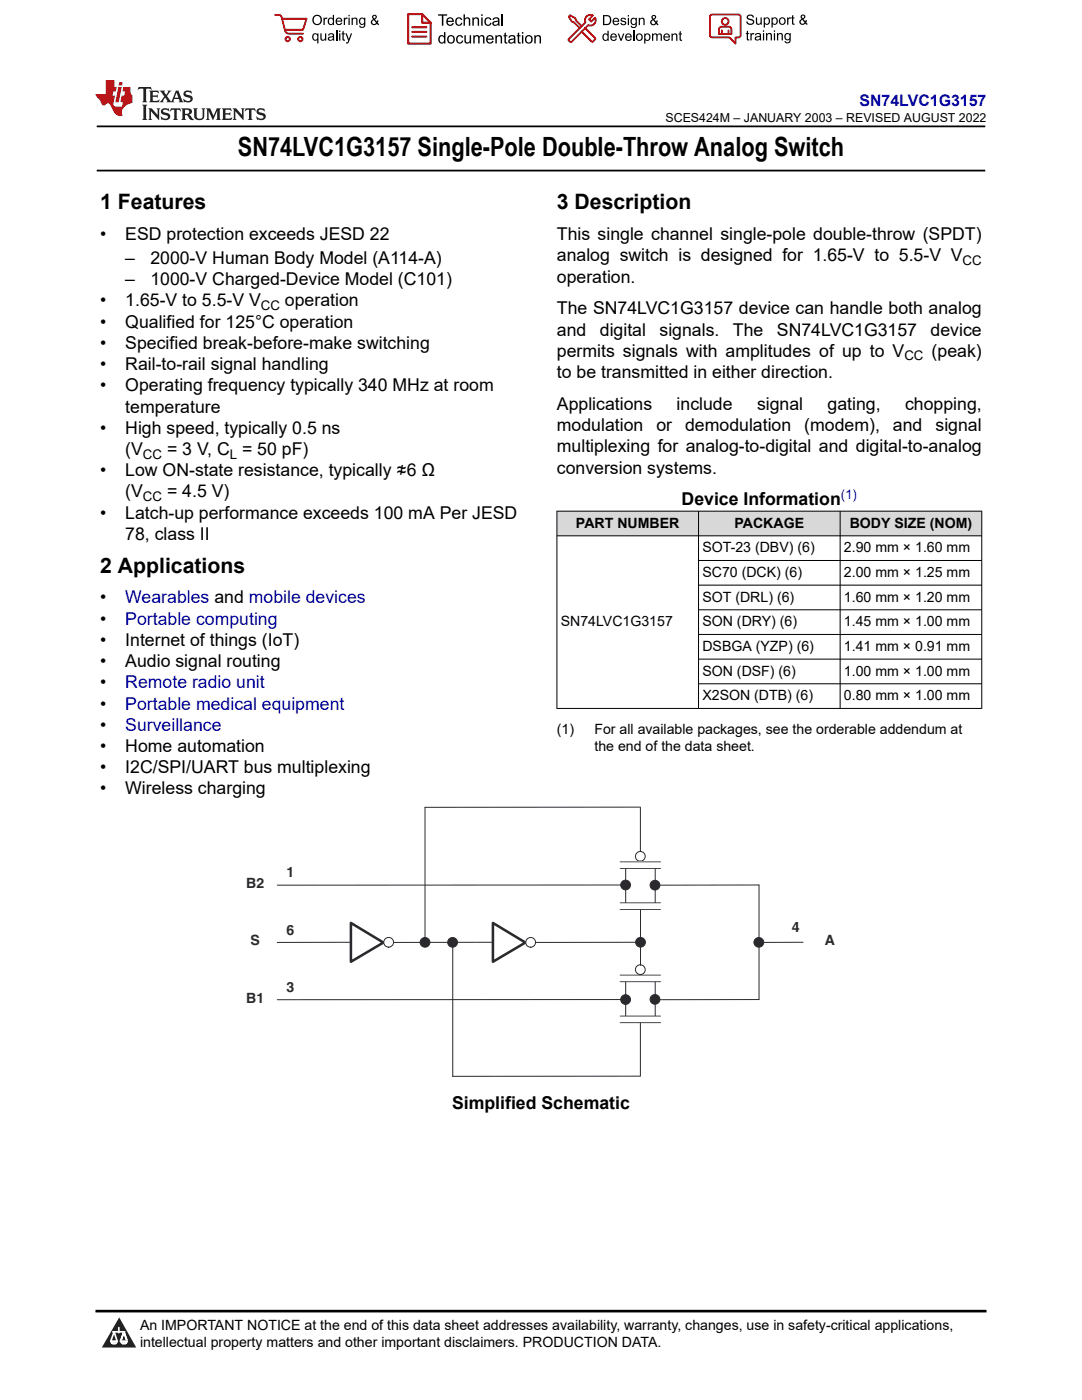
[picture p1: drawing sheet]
<svg xmlns="http://www.w3.org/2000/svg" width="216mm" height="279mm" viewBox="0 0 216 279" stroke-linecap="round" stroke-linejoin="round" font-family="sans-serif">
<defs><g id="words">
<text font-size="5.3" x="47.5" y="31.2">SN74LVC1G3157 Single-Pole Double-Throw Analog Switch</text>
<g font-size="4.2">
<text x="20" y="41.8">1 Features</text>
<text x="111.1" y="41.8">3 Description</text>
<text x="20" y="114.3">2 Applications</text>
</g>
<g font-size="3.5">
<text x="20" y="47.9">•</text>
<text x="25" y="47.9">ESD protection exceeds JESD 22</text>
<text x="111.1" y="47.9">This single channel single-pole double-throw (SPDT)</text>
<text x="25" y="52.7">–</text>
<text x="30" y="52.7">2000-V Human Body Model (A114-A)</text>
<text x="111.1" y="52.2">analog switch is designed for 1.65-V to 5.5-V V</text>
<text x="25" y="56.9">–</text>
<text x="30" y="56.9">1000-V Charged-Device Model (C101)</text>
<text x="111.1" y="56.4">operation.</text>
<text x="20" y="61.2">•</text>
<text x="20" y="65.4">•</text>
<text x="25" y="61.2">1.65-V to 5.5-V V</text>
<text x="25" y="65.4">Qualified for 125°C operation</text>
<text x="56.9" y="61.2">operation</text>
<text x="111.1" y="62.8">The SN74LVC1G3157 device can handle both analog</text>
<text x="20" y="69.6">•</text>
<text x="25" y="69.6">Specified break-before-make switching</text>
<text x="111.1" y="71.2">permits signals with amplitudes of up to V</text>
<text x="111.1" y="67">and</text>
<text x="119.7" y="67">digital</text>
<text x="131.6" y="67">signals.</text>
<text x="146.3" y="67">The</text>
<text x="155" y="67">SN74LVC1G3157</text>
<text x="185.7" y="67">device</text>
<text x="185.9" y="71.2">(peak)</text>
<text x="20" y="73.9">•</text>
<text x="25" y="73.9">Rail-to-rail signal handling</text>
<text x="111.1" y="75.5">to be transmitted in either direction.</text>
<text x="20" y="78.1">•</text>
<text x="25" y="78.1">Operating frequency typically 340 MHz at room</text>
<text x="25" y="82.3">temperature</text>
<text x="111.1" y="81.8">Applications</text>
<text x="135" y="81.8">include</text>
<text x="151.1" y="81.8">signal</text>
<text x="165.1" y="81.8">gating,</text>
<text x="180.6" y="81.8">chopping,</text>
<text x="20" y="86.6">•</text>
<text x="25" y="86.6">High speed, typically 0.5 ns</text>
<text x="111.1" y="86">modulation</text>
<text x="131" y="86">or</text>
<text x="136.7" y="86">demodulation</text>
<text x="160.5" y="86">(modem),</text>
<text x="178.2" y="86">and</text>
<text x="186.7" y="86">signal</text>
<text x="20" y="95">•</text>
<text x="25" y="90.8">(V</text>
<text x="25" y="95">Low ON-state resistance, typically ≉6 Ω</text>
<text x="33.3" y="90.8">= 3 V, C = 50 pF)</text>
<text x="111.1" y="90.3">multiplexing for analog-to-digital and digital-to-analog</text>
<text x="111.1" y="94.5">conversion systems.</text>
<text x="25" y="99.3">(V</text>
<text x="33.3" y="99.3">= 4.5 V)</text>
<text x="136" y="100.9">Device Information</text>
<text x="20" y="103.5">•</text>
<text x="25" y="103.5">Latch-up performance exceeds 100 mA Per JESD</text>
<text x="25" y="107.7">78, class II</text>
<text x="20" y="120.4">•</text>
<text x="20" y="124.7">•</text>
<text x="20" y="128.9">•</text>
<text x="25" y="128.9">Internet of things (IoT)</text>
<text x="20" y="133.1">•</text>
<text x="20" y="137.4">•</text>
<text x="25" y="133.1">Audio signal routing</text>
<text x="20" y="141.6">•</text>
<text x="20" y="145.8">•</text>
<text x="20" y="150.1">•</text>
<text x="20" y="154.3">•</text>
<text x="25" y="150.1">Home automation</text>
<text x="25" y="154.3">I2C/SPI/UART bus multiplexing</text>
<text x="20" y="158.5">•</text>
<text x="25" y="158.5">Wireless charging</text>
<text x="90.2" y="221.4">Simplified Schematic</text>
</g>
<g font-size="3.5" fill="#00f">
<text x="25" y="120.4">Wearables and mobile devices</text>
<text x="25" y="124.7">Portable computing</text>
<text x="25" y="137.4">Remote radio unit</text>
<text x="25" y="141.6">Portable medical equipment</text>
<text x="25" y="145.8">Surveillance</text>
</g>
<text font-size="3.2" fill="#00f" x="171.5" y="21.1">SN74LVC1G3157</text>
<g font-size="2.8">
<text x="114.9" y="105.3">PART NUMBER</text>
<text x="146.6" y="105.3">PACKAGE</text>
<text x="169.5" y="105.3">BODY SIZE (NOM)</text>
<text x="140.2" y="110.2">SOT-23 (DBV) (6)</text>
<text x="168.4" y="110.2">2.90 mm × 1.60 mm</text>
<text x="140.2" y="115.1">SC70 (DCK) (6)</text>
<text x="168.4" y="115.1">2.00 mm × 1.25 mm</text>
<text x="111.9" y="125">SN74LVC1G3157</text>
<text x="140.2" y="120.1">SOT (DRL) (6)</text>
<text x="140.2" y="125">SON (DRY) (6)</text>
<text x="168.4" y="120.1">1.60 mm × 1.20 mm</text>
<text x="168.4" y="125">1.45 mm × 1.00 mm</text>
<text x="140.2" y="129.9">DSBGA (YZP) (6)</text>
<text x="168.4" y="129.9">1.41 mm × 0.91 mm</text>
<text x="140.2" y="134.8">SON (DSF) (6)</text>
<text x="168.4" y="134.8">1.00 mm × 1.00 mm</text>
<text x="140.2" y="139.7">X2SON (DTB) (6)</text>
<text x="168.4" y="139.7">0.80 mm × 1.00 mm</text>
<text x="111.1" y="146.5">(1)</text>
<text x="118.6" y="146.5">For all available packages, see the orderable addendum at</text>
<text x="118.6" y="149.9">the end of the data sheet.</text>
<text x="27.9" y="265.5">An IMPORTANT NOTICE at the end of this data sheet addresses availability, warranty, changes, use in safety-critical applications,</text>
<text x="27.9" y="268.9">intellectual property matters and other important disclaimers. PRODUCTION DATA.</text>
</g>
<g font-size="2.8" fill="#2b292a">
<text x="49.1" y="177.3">B2</text>
<text x="57.2" y="175">1</text>
<text x="50" y="188.7">S</text>
<text x="57.2" y="186.5">6</text>
<text x="158" y="186">4</text>
<text x="164.6" y="188.7">A</text>
<text x="49.1" y="200.1">B1</text>
<text x="57.2" y="198">3</text>
</g>
<g font-size="2.6">
<text x="192.1" y="52.9">CC</text>
<text x="52.1" y="61.9">CC</text>
<text x="180.5" y="71.9">CC</text>
<text x="28.5" y="91.5">CC</text>
<text x="45.8" y="91.5">L</text>
<text x="28.5" y="100">CC</text>
</g>
<text font-size="2.6" fill="#00f" x="167.8" y="99.7">(1)</text>
<text font-size="2.5" x="132.8" y="24.3">SCES424M – JANUARY 2003 – REVISED AUGUST 2022</text>
</g></defs>
<path d="M19.3 25.2h177.3M19.3 34h177.3" fill="none" stroke="#000" stroke-width=".35"/>
<g fill="#d8d8d8">
<path d="M111.1 102h84.8v4.9h-84.8z" fill-rule="evenodd"/>
<path d="M111.2 102.1h28.1v4.8h-28.1z" fill-rule="evenodd"/>
<path d="M139.4 102.1h28.2v4.8h-28.2z" fill-rule="evenodd"/>
<path d="M167.7 102.1h28.1v4.8h-28.1z" fill-rule="evenodd"/>
</g>
<g fill="none" stroke="#000" stroke-width=".2">
<path d="M111.1 102h84.9M111.1 106.9h84.9M111.1 102v39.4M139.4 102v39.4M139.4 111.9h56.6M139.4 116.8h56.6M167.6 102v39.4M195.9 102v39.4M139.4 121.7h56.6M139.4 126.6h56.6M139.4 131.5h56.6M139.4 136.5h56.6"/>
<path d="M111.1 141.4h84.9"/>
</g>
<path d="M98.4 184.2l6.4 3.9-6.4 3.8z" fill="none" stroke="#2b292a" stroke-width=".51"/>
<circle cx="105.9" cy="188.1" r=".97" fill="#fff"/>
<g fill="none" stroke="#2b292a" stroke-width=".2">
<path d="M124.8 176.6l-69.5 .1M127.8 161.1h-43M151.5 176.6l-19.8 .1M70 188.1h-14.7M98.4 188.1h-19.8M125 199.5h-69.7M127.8 188.1h-20.9M151.5 199.5h-20.8M160.2 188.1h-8.5M127.8 214.8h-37.5"/>
<circle cx="105.9" cy="188.1" r=".97"/>
</g>
<path d="M70 184.2l6.5 3.9-6.5 3.8z" fill="none" stroke="#2b292a" stroke-width=".51"/>
<circle cx="77.6" cy="188" r=".97" fill="#fff"/>
<g fill="none" stroke="#2b292a" stroke-width=".2">
<path d="M84.8 161.1v27M151.5 176.6v22.9M90.3 187.9v26.9"/>
<circle cx="77.6" cy="188" r=".97"/>
</g>
<circle cx="84.8" cy="188.1" r=".97" fill="#2b292a"/>
<circle cx="84.8" cy="188.1" r=".97" fill="none" stroke="#2b292a" stroke-width=".2"/>
<circle cx="90.3" cy="188.1" r=".97" fill="#2b292a"/>
<circle cx="90.3" cy="188.1" r=".97" fill="none" stroke="#2b292a" stroke-width=".2"/>
<circle cx="127.8" cy="188.1" r=".97" fill="#2b292a"/>
<g fill="none" stroke="#2b292a" stroke-width=".2">
<circle cx="127.8" cy="170.9" r=".97"/>
<circle cx="127.8" cy="188.1" r=".97"/>
</g>
<path d="M125.5 172h4.3v1.2h-4.3z" fill-rule="evenodd" fill="#fff"/>
<path d="M123.8 172h8M123.8 173.3h8" fill="none" stroke="#2b292a" stroke-width=".22"/>
<path d="M125.5 180.2h4.3v1.2h-4.3z" fill-rule="evenodd" fill="#fff"/>
<path d="M123.8 180.2h8M123.8 181.5h8" fill="none" stroke="#2b292a" stroke-width=".22"/>
<path d="M124.8 173.3v6.9M127.8 161.1v8.8M130.7 173.3v6.9" fill="none" stroke="#2b292a" stroke-width=".2"/>
<circle cx="124.8" cy="176.6" r=".97" fill="#2b292a"/>
<circle cx="124.8" cy="176.6" r=".97" fill="none" stroke="#2b292a" stroke-width=".2"/>
<circle cx="130.7" cy="176.7" r=".97" fill="#2b292a"/>
<g fill="none" stroke="#2b292a" stroke-width=".2">
<circle cx="130.7" cy="176.7" r=".97"/>
<circle cx="127.8" cy="193.5" r=".97"/>
</g>
<path d="M125.5 202.9h4.3v1.2h-4.3z" fill-rule="evenodd" fill="#fff"/>
<path d="M123.8 204.1h8M123.8 202.8h8" fill="none" stroke="#2b292a" stroke-width=".22"/>
<path d="M125.5 194.7h4.3v1.2h-4.3z" fill-rule="evenodd" fill="#fff"/>
<path d="M123.8 195.9h8M123.8 194.6h8" fill="none" stroke="#2b292a" stroke-width=".22"/>
<path d="M124.8 195.9v6.9M127.8 181.5v11.2M130.7 195.9v6.9M127.8 204.1v10.7" fill="none" stroke="#2b292a" stroke-width=".2"/>
<circle cx="124.8" cy="199.5" r=".97" fill="#2b292a"/>
<circle cx="124.8" cy="199.5" r=".97" fill="none" stroke="#2b292a" stroke-width=".2"/>
<circle cx="151.4" cy="188.1" r=".97" fill="#2b292a"/>
<circle cx="151.4" cy="188.1" r=".97" fill="none" stroke="#2b292a" stroke-width=".2"/>
<circle cx="130.7" cy="199.4" r=".97" fill="#2b292a"/>
<circle cx="130.7" cy="199.4" r=".97" fill="none" stroke="#2b292a" stroke-width=".2"/>
<path d="M0 0h215.9v23.8h-215.9z" fill-rule="evenodd" fill="#fff"/>
<path d="M27.7 17.4l-.2 .6 .5-.3h.6v.1v2.2l-.2 .4h1l-.2-.4v-2.2v-.1h.5l.5 .3-.1-.6zM29.8 18.1l.2 .4v1.5l-.2 .4h1.9l.1-.6a1.08 1.08 0 0 1-1.3 .2v-.7h.6l.4 .2v-.6l-.4 .2h-.6v-.6l.2-.1a1 1 0 0 1 1 .2l-.1-.5zM31.8 18.1l1 1.1-1 1.2h.9l-.2-.2 .4-.7 .5 .7-.2 .2h1.6l-.2-.2 .1-.4h1l.1 .4-.1 .2h.9l-.2-.3-.8-2h-.5l-1 2.2-.8-1.1 .9-1.1h-.8l.2 .2-.5 .7-.3-.7 .1-.2zM35.2 18.5l.4 1h-.8zM36.8 18.2a.65 .65 0 0 0-.2 .7 .65 .65 0 0 0 .6 .5l.7 .2 .1 .2a.79 .79 0 0 1-.7 .4 .79 .79 0 0 1-.7-.5l.1 .7 .2-.1a.93 .93 0 0 0 1.1 .1 .93 .93 0 0 0 .4-1 1.46 1.46 0 0 0-1.2-.6l-.1-.3a1.09 1.09 0 0 1 1.2 .2l-.2-.6-.1 .1-.6-.2zM28.4 20.9l.2 .4v2.3l-.2 .3h1l-.2-.3v-2.3l.2-.4zM29.6 21.6l.2 .4v1.6l-.2 .3h.8l-.3-.3v-1.4l1.7 1.8v-2l.2-.4h-.8l.2 .2 .1 1.1-1.2-1.3zM32.3 21.8a.65 .65 0 0 0-.2 .7 .65 .65 0 0 0 .7 .4l.6 .2 .1 .2a.79 .79 0 0 1-.7 .4 .79 .79 0 0 1-.7-.5l.1 .7 .2-.1a.93 .93 0 0 0 1.1 .1 .93 .93 0 0 0 .4-.9 1.46 1.46 0 0 0-1.2-.6l-.1-.4a1.09 1.09 0 0 1 1.2 .2l-.2-.6-.1 .1-.6-.1zM34.1 21.6l-.1 .7a.63 .63 0 0 1 .7-.4l.1 1.7-.3 .3h1l-.2-.3v-1.7a.66 .66 0 0 1 .8 .4l-.1-.7zM36.2 21.6l.2 .4v1.6l-.2 .3h.9l-.2-.2v-.7h.5l.1 .2a.79 .79 0 0 0 1.2 .6l-1-.9a.61 .61 0 0 0 .6-.6 .61 .61 0 0 0-.5-.6zM36.9 21.9h.2a.47 .47 0 0 1 .5 .1 .47 .47 0 0 1 .1 .5l-.2 .2h-.6zM38.5 21.6l.2 .2a2.27 2.27 0 0 0 .4 2 1.04 1.04 0 0 0 1.7-.7v-1.3l.2-.2h-.8l.2 .4v1.1a.6 .6 0 0 1-.6 .6 .6 .6 0 0 1-.6-.6v-1.1l.3-.4zM41.1 21.6l.2 .4v1.6l-.2 .3h.7l-.2-.3v-1.5l.9 1.9 .8-1.9v1.5l-.2 .3h1l-.3-.3v-1.6l.3-.4h-.8l-.7 1.5-.7-1.5zM44.3 21.6l.2 .4v1.6l-.2 .3h1.9l.1-.5a1.09 1.09 0 0 1-1.3 .1v-.6h.6l.4 .1v-.6l-.4 .2h-.6v-.6l.2-.1a1.01 1.01 0 0 1 1 .3l-.1-.6zM46.4 21.6l.3 .4v1.6l-.3 .3h.8l-.2-.3v-1.4l1.6 1.8v-2l.2-.4h-.7l.2 .2v1.1l-1.2-1.3zM49 21.6l-.1 .7a.63 .63 0 0 1 .8-.4v1.7l-.3 .3h1l-.2-.3v-1.7a.66 .66 0 0 1 .8 .4l-.1-.7zM51.4 21.8a.65 .65 0 0 0-.2 .7 .65 .65 0 0 0 .6 .4l.6 .2 .2 .2a.79 .79 0 0 1-.8 .4 .79 .79 0 0 1-.6-.5l.1 .7 .2-.1a.93 .93 0 0 0 1 .1 .93 .93 0 0 0 .5-.9 1.46 1.46 0 0 0-1.3-.6l-.1-.4a1.09 1.09 0 0 1 1.3 .2l-.2-.6-.2 .1-.5-.1z" fill="#231f20"/>
<path d="M21.1 16v2.8h-2.1l.1 .3 .9 1a.95 .95 0 0 0 .9 .9 .59 .59 0 0 1 .6-.4 .59 .59 0 0 1 .5 .4l.4 .8a1.59 1.59 0 0 0 2.1 1.3 1.61 1.61 0 0 1 1-2.2l1-.4-.1-1.5a1.59 1.59 0 0 1-.4-1.6h-1.4l-.2 .9h.5l-.1 .8h-.5l-.2 1v.2l.4 .1-.2 .9h-.6a.73 .73 0 0 1-1.1-.7l.3-1.5h-.5l.2-.8h.5l.2-.9h-.5v-1.4zM23.6 17.4l-.6 3h.7l.6-3zM23.8 16.4l-.1 .7h.7l.1-.7z" fill="#ed1c24"/>
<g fill="#000">
<path d="M62.3 4a1 1 0 0 1 2 0 1 1 0 0 1-2 0zM62.8 3.4a.78 .78 0 0 0-.1 1.1 .78 .78 0 0 0 1.1 .1 .78 .78 0 0 0 .1-1.1 .78 .78 0 0 0-1.1-.1z" fill-rule="evenodd"/>
<path d="M62.5 6.8l.4-.2 .4 .3v-.2h.2v2h-.2v-.7a.68 .68 0 0 1-.9-.1 .68 .68 0 0 1 0-.9zM62.6 7a.51 .51 0 0 0-.1 .6 .51 .51 0 0 0 .7 .2 .51 .51 0 0 0 .1-.7 .51 .51 0 0 0-.7-.1z" fill-rule="evenodd"/>
<path d="M64.5 3.5h.3v.3l.1-.3h.3l.1 .1-.1 .2a.32 .32 0 0 0-.3 0 .32 .32 0 0 0-.1 .4v.8h-.3z" fill-rule="evenodd"/>
<path d="M63.9 6.7h.3v.8a.36 .36 0 0 0 .3 .4 .36 .36 0 0 0 .4-.5v-.7h.2v1.4h-.2v-.2a.51 .51 0 0 1-.6 .2 .51 .51 0 0 1-.4-.5z" fill-rule="evenodd"/>
<path d="M65.6 3.7l.4-.2 .4 .2v-.7h.3v2h-.3v-.2a.7 .7 0 0 1-1-.1 .7 .7 0 0 1 .2-1zM65.8 3.8a.51 .51 0 0 0-.1 .7 .51 .51 0 0 0 .6 .2 .51 .51 0 0 0 .1-.7 .51 .51 0 0 0-.6-.2z" fill-rule="evenodd"/>
<path d="M65.6 6.8a.66 .66 0 0 1 .8-.1 .66 .66 0 0 1 .3 .8v.6h-.2l-.1-.2a.52 .52 0 0 1-.7 .2 .52 .52 0 0 1-.2-.6l.3-.2a.42 .42 0 0 0 .6-.3l-.3-.2-.3 .1-.1 .2h-.3zM65.7 7.6a.35 .35 0 0 0 .3 .4 .35 .35 0 0 0 .4-.4v-.2z" fill-rule="evenodd"/>
<path d="M67.7 6.1h.2v.3h-.2zM67.7 6.7h.2v1.4h-.2z" fill-rule="evenodd"/>
<path d="M67.1 3.7a.68 .68 0 0 1 .9-.1 .68 .68 0 0 1 .3 .7h-1.1a.42 .42 0 0 0 .3 .5 .42 .42 0 0 0 .5-.3h.3a.73 .73 0 0 1-1.1 .4 .73 .73 0 0 1-.1-1.2zM67.4 3.8l-.2 .3h.8l-.2-.4z" fill-rule="evenodd"/>
<path d="M68.6 3.5h.2v.3l.2-.3h.3l.1 .1-.1 .2a.32 .32 0 0 0-.4 0 .32 .32 0 0 0-.1 .4v.8h-.2z" fill-rule="evenodd"/>
<path d="M68.3 6.3l.3-.1v.5h.2v.1h-.2v.9l.3 .4a.36 .36 0 0 1-.4 0 .36 .36 0 0 1-.2-.4v-.9h-.1v-.1h.1z" fill-rule="evenodd"/>
<path d="M68.9 6.7h.3l.4 1.1 .4-1.1h.3l-.6 1.4a.51 .51 0 0 1-.6 .6l-.1-.3h.3l.2-.3z" fill-rule="evenodd"/>
<path d="M69.5 3h.3v.3h-.3zM69.5 3.5h.3v1.5h-.3z" fill-rule="evenodd"/>
<path d="M70.2 3.5h.2v.2a.52 .52 0 0 1 .6-.2 .52 .52 0 0 1 .3 .6v.9h-.2v-.9a.34 .34 0 0 0-.3-.4 .34 .34 0 0 0-.4 .3v1h-.2z" fill-rule="evenodd"/>
<path d="M71.8 3.7l.4-.2 .5 .2v-.2h.2v1.3a.64 .64 0 0 1-.5 .8 .64 .64 0 0 1-.7-.5h.2a.41 .41 0 0 0 .5 .2 .41 .41 0 0 0 .2-.5 .69 .69 0 0 1-.9-.1 .69 .69 0 0 1 .1-1zM72 3.8a.5 .5 0 0 0-.1 .7 .5 .5 0 0 0 .7 .1 .5 .5 0 0 0 .1-.6 .5 .5 0 0 0-.7-.2z" fill-rule="evenodd"/>
<path d="M74.4 3.1a.47 .47 0 0 1 .7 .1 .47 .47 0 0 1-.3 .7l.4 .4 .1-.3 .2 .1-.1 .4 .3 .3-.2 .2-.3-.3a.63 .63 0 0 1-1 .1 .63 .63 0 0 1 .3-1l-.3-.4zM74.5 3.4a.27 .27 0 0 0 .5 0 .27 .27 0 0 0-.5 0zM74.4 4.1a.4 .4 0 0 0 0 .6 .4 .4 0 0 0 .6-.1l-.4-.6z" fill-rule="evenodd"/>
<path d="M87.4 2.9h1.8v.2h-.7v2h-.3v-2h-.8z" fill-rule="evenodd"/>
<path d="M87.6 7.2l.5-.2 .5 .2v-.8h.3v2.3h-.3v-.2a.76 .76 0 0 1-1-.1 .76 .76 0 0 1-.1-1zM87.9 7.4a.58 .58 0 0 0-.2 .7 .58 .58 0 0 0 .8 .2 .58 .58 0 0 0 .1-.7 .58 .58 0 0 0-.7-.2z" fill-rule="evenodd"/>
<path d="M89.5 7.2a.81 .81 0 0 1 1.1 .1 .81 .81 0 0 1-.2 1.2 .81 .81 0 0 1-1.1-.2l-.1-.7zM89.6 7.4a.57 .57 0 0 0 0 .8 .57 .57 0 0 0 .8 0 .57 .57 0 0 0 0-.7 .57 .57 0 0 0-.8-.1z" fill-rule="evenodd"/>
<path d="M89.3 3.7a.77 .77 0 0 1 .9-.2 .77 .77 0 0 1 .4 .9h-1.3a.48 .48 0 0 0 .4 .5 .48 .48 0 0 0 .6-.3h.3a.83 .83 0 0 1-1.3 .4 .83 .83 0 0 1 0-1.3zM89.5 3.8l-.2 .4h1l-.3-.5z" fill-rule="evenodd"/>
<path d="M91 3.7a.7 .7 0 0 1 1.2 .3h-.2a.45 .45 0 0 0-.6-.3 .45 .45 0 0 0-.3 .6 .45 .45 0 0 0 .3 .6 .45 .45 0 0 0 .6-.4l.3 .1a.76 .76 0 0 1-1.1 .5 .76 .76 0 0 1-.3-1.1z" fill-rule="evenodd"/>
<path d="M91.2 7.2a.7 .7 0 0 1 1.2 .3l-.3 .1a.45 .45 0 0 0-.5-.4 .45 .45 0 0 0-.3 .7 .45 .45 0 0 0 .3 .6 .45 .45 0 0 0 .6-.4h.2a.76 .76 0 0 1-1 .5 .76 .76 0 0 1-.4-1.1z" fill-rule="evenodd"/>
<path d="M92.5 2.9h.3v.8a.59 .59 0 0 1 .7-.2 .59 .59 0 0 1 .3 .6v1h-.2v-1a.4 .4 0 0 0-.5-.4 .4 .4 0 0 0-.3 .5v.9h-.3z" fill-rule="evenodd"/>
<path d="M92.7 7h.2v.9a.41 .41 0 0 0 .5 .6 .41 .41 0 0 0 .3-.6v-.9h.3v1.7h-.3v-.3a.58 .58 0 0 1-.7 .3 .58 .58 0 0 1-.3-.7z" fill-rule="evenodd"/>
<path d="M94.3 3.5h.2v.2a.59 .59 0 0 1 .7-.2 .59 .59 0 0 1 .4 .6v1h-.3v-1a.41 .41 0 0 0-.4-.4 .41 .41 0 0 0-.4 .5v.9h-.2z" fill-rule="evenodd"/>
<path d="M94.4 7h.3v.3a.56 .56 0 0 1 1 0 .54 .54 0 0 1 .6-.3 .54 .54 0 0 1 .4 .5v1.2h-.3v-1.1a.34 .34 0 0 0-.3-.4 .34 .34 0 0 0-.4 .3v1.2h-.3v-1.1a.38 .38 0 0 0-.5-.3 .38 .38 0 0 0-.2 .5v.9h-.3z" fill-rule="evenodd"/>
<path d="M96 2.9h.3v.3h-.3zM96 3.5h.3v1.6h-.3z" fill-rule="evenodd"/>
<path d="M96.8 3.7a.7 .7 0 0 1 1.3 .3h-.3a.45 .45 0 0 0-.6-.3 .45 .45 0 0 0-.3 .6 .45 .45 0 0 0 .3 .6 .45 .45 0 0 0 .6-.4l.3 .1a.76 .76 0 0 1-1.1 .5 .76 .76 0 0 1-.3-1.1z" fill-rule="evenodd"/>
<path d="M97.2 7.2a.77 .77 0 0 1 .9-.1 .77 .77 0 0 1 .4 .8h-1.2a.48 .48 0 0 0 .3 .6 .48 .48 0 0 0 .6-.4l.3 .1a.83 .83 0 0 1-1.3 .3 .83 .83 0 0 1 0-1.3zM97.4 7.4l-.1 .3h.9l-.2-.4z" fill-rule="evenodd"/>
<path d="M98.8 7h.3v.3a.59 .59 0 0 1 .7-.3 .59 .59 0 0 1 .4 .7v1h-.3v-1a.41 .41 0 0 0-.5-.5 .41 .41 0 0 0-.3 .6v.9h-.3z" fill-rule="evenodd"/>
<path d="M98.4 3.7a.74 .74 0 0 1 1-.2 .74 .74 0 0 1 .3 .9v.7h-.3v-.2a.59 .59 0 0 1-.8 .3 .59 .59 0 0 1-.3-.8l1.1-.3a.42 .42 0 0 0-.4-.4 .42 .42 0 0 0-.5 .3h-.2zM98.6 4.5a.36 .36 0 0 0 .2 .5 .36 .36 0 0 0 .5-.2l.1-.5z" fill-rule="evenodd"/>
<path d="M100.7 6.6l.2-.1v.5h.3v.2h-.3v1l.1 .2h.2l.1 .3a.41 .41 0 0 1-.5-.1 .41 .41 0 0 1-.1-.4v-1h-.2v-.2h.2z" fill-rule="evenodd"/>
<path d="M101.6 7.2a.74 .74 0 0 1 .9-.2 .74 .74 0 0 1 .3 1l.1 .7h-.3v-.2a.59 .59 0 0 1-.8 .2 .59 .59 0 0 1-.3-.8l1-.3a.42 .42 0 0 0-.3-.4 .42 .42 0 0 0-.5 .3h-.3zM101.8 8.1a.36 .36 0 0 0 .1 .5 .36 .36 0 0 0 .5-.3l.2-.4z" fill-rule="evenodd"/>
<path d="M103.3 6.6l.3-.1v.5h.3v.2h-.3v1l.1 .2h.2v.3a.41 .41 0 0 1-.5-.1 .41 .41 0 0 1-.1-.4v-1h-.2v-.2h.2z" fill-rule="evenodd"/>
<path d="M104.1 6.4h.3v.3h-.3zM104.1 7h.3v1.7h-.3z" fill-rule="evenodd"/>
<path d="M105 7.2a.81 .81 0 0 1 1.1 .1 .81 .81 0 0 1-.1 1.2 .81 .81 0 0 1-1.2-.2v-.7zM105.2 7.4a.57 .57 0 0 0-.1 .8 .57 .57 0 0 0 .8 0 .57 .57 0 0 0 0-.7 .57 .57 0 0 0-.7-.1z" fill-rule="evenodd"/>
<path d="M106.6 7h.3v.3a.59 .59 0 0 1 .7-.3 .59 .59 0 0 1 .4 .7v1h-.3v-1a.41 .41 0 0 0-.5-.5 .41 .41 0 0 0-.3 .6v.9h-.3z" fill-rule="evenodd"/>
<path d="M120.3 3h.7a1 1 0 0 1 1 1 1 1 0 0 1-1 1h-.7zM120.6 3.2v1.6h.4a.77 .77 0 0 0 .7-.8 .77 .77 0 0 0-.7-.8z" fill-rule="evenodd"/>
<path d="M120.4 6.9l.4-.2 .4 .2v-.8h.3v2h-.3v-.1a.7 .7 0 0 1-.9-.2 .7 .7 0 0 1 .1-.9zM120.6 7a.51 .51 0 0 0-.1 .7 .51 .51 0 0 0 .6 .1 .51 .51 0 0 0 .1-.6 .51 .51 0 0 0-.6-.2z" fill-rule="evenodd"/>
<path d="M122 6.9a.68 .68 0 0 1 .8-.2 .68 .68 0 0 1 .3 .8h-1.1a.42 .42 0 0 0 .3 .5 .42 .42 0 0 0 .5-.3h.3a.73 .73 0 0 1-1.1 .3 .73 .73 0 0 1 0-1.1zM122.2 7l-.2 .3h.8l-.2-.4z" fill-rule="evenodd"/>
<path d="M122.4 3.7a.68 .68 0 0 1 .8-.1 .68 .68 0 0 1 .4 .8h-1.1a.42 .42 0 0 0 .3 .4 .42 .42 0 0 0 .5-.3l.3 .1a.73 .73 0 0 1-1.2 .3 .73 .73 0 0 1 0-1.2zM122.6 3.8l-.1 .3h.8l-.2-.3z" fill-rule="evenodd"/>
<path d="M123.9 3.7l.1-.1a.62 .62 0 0 1 .9 .3l-.2 .1a.29 .29 0 0 0-.3-.3 .29 .29 0 0 0-.3 .3l.1 .1a.58 .58 0 0 1 .6 .1 .58 .58 0 0 1 .1 .6 .67 .67 0 0 1-1.1-.2l.2-.1a.33 .33 0 0 0 .4 .4 .33 .33 0 0 0 .3-.4 .71 .71 0 0 1-.9-.6z" fill-rule="evenodd"/>
<path d="M123.3 6.7h.2l.4 1.2 .4-1.2h.3l-.6 1.4h-.2z" fill-rule="evenodd"/>
<path d="M125.3 3h.2v.3h-.2zM125.3 3.6h.2v1.4h-.2z" fill-rule="evenodd"/>
<path d="M124.9 6.9a.68 .68 0 0 1 .8-.2 .68 .68 0 0 1 .4 .8h-1.1a.42 .42 0 0 0 .3 .5 .42 .42 0 0 0 .5-.3h.3a.73 .73 0 0 1-1.2 .3 .73 .73 0 0 1 0-1.1zM125.1 7l-.1 .3h.8l-.2-.4z" fill-rule="evenodd"/>
<path d="M126 3.7l.4-.2 .4 .2v-.1h.3v1.2a.64 .64 0 0 1-.5 .8 .64 .64 0 0 1-.8-.5l.3 .1a.41 .41 0 0 0 .5 .2 .41 .41 0 0 0 .2-.6 .69 .69 0 0 1-.9-.1 .69 .69 0 0 1 .1-1zM126.2 3.9a.5 .5 0 0 0-.1 .6 .5 .5 0 0 0 .6 .2 .5 .5 0 0 0 .2-.7 .5 .5 0 0 0-.7-.1z" fill-rule="evenodd"/>
<path d="M126.9 7.4a.73 .73 0 0 1 1.4 0 .73 .73 0 0 1-1.4 0zM127.3 7a.5 .5 0 0 0-.1 .7 .5 .5 0 0 0 .7 0 .5 .5 0 0 0 0-.6 .5 .5 0 0 0-.6-.1z" fill-rule="evenodd"/>
<path d="M127.5 3.6h.2v.2a.52 .52 0 0 1 .6-.3 .52 .52 0 0 1 .3 .6v.9h-.2v-.9a.34 .34 0 0 0-.3-.4 .34 .34 0 0 0-.4 .3v1h-.2z" fill-rule="evenodd"/>
<path d="M128.5 6.7h.3v.2a.67 .67 0 0 1 .9 0 .67 .67 0 0 1 0 .9 .55 .55 0 0 1-.9 .2v.7h-.3zM128.9 7a.5 .5 0 0 0-.1 .7 .5 .5 0 0 0 .6 .1 .5 .5 0 0 0 .2-.6 .5 .5 0 0 0-.7-.2z" fill-rule="evenodd"/>
<path d="M130.1 6.7h.2v.2a.49 .49 0 0 1 .9 0l.4-.2a.42 .42 0 0 1 .5 .4v1h-.3v-.9a.3 .3 0 0 0-.2-.3 .3 .3 0 0 0-.4 .2v1h-.2v-.9a.33 .33 0 0 0-.5-.3 .33 .33 0 0 0-.2 .5v.7h-.2z" fill-rule="evenodd"/>
<path d="M130.1 3.1a.47 .47 0 0 1 .8 .1 .47 .47 0 0 1-.3 .7l.3 .4 .1-.2h.3l-.2 .5 .3 .3-.2 .2-.3-.3a.63 .63 0 0 1-1 .1 .63 .63 0 0 1 .3-1l-.2-.5zM130.2 3.5a.27 .27 0 0 0 .5 0 .27 .27 0 0 0-.5 0zM130.2 4.1a.4 .4 0 0 0 0 .7 .4 .4 0 0 0 .6-.2l-.5-.6z" fill-rule="evenodd"/>
<path d="M132.5 6.9a.68 .68 0 0 1 .9-.2 .68 .68 0 0 1 .3 .8h-1.1a.42 .42 0 0 0 .3 .5 .42 .42 0 0 0 .5-.3h.3a.73 .73 0 0 1-1.1 .3 .73 .73 0 0 1-.1-1.1zM132.7 7l-.1 .3h.8l-.2-.4z" fill-rule="evenodd"/>
<path d="M134 6.7h.2v.2a.52 .52 0 0 1 .6-.2 .52 .52 0 0 1 .4 .6v.8h-.3v-.8a.34 .34 0 0 0-.2-.4 .34 .34 0 0 0-.4 .2l-.1 1h-.2z" fill-rule="evenodd"/>
<path d="M135.6 6.3l.2-.1v.5h.3v.2h-.3v.8l.3 .4a.36 .36 0 0 1-.4 0 .36 .36 0 0 1-.1-.4v-.8h-.2v-.2h.2z" fill-rule="evenodd"/>
<path d="M149.2 3a.8 .8 0 0 1 1.2 .5h-.2a.44 .44 0 0 0-.5-.4 .44 .44 0 0 0-.4 .5l.2 .1a.9 .9 0 0 1 1 .8 .84 .84 0 0 1-.9 .5 .84 .84 0 0 1-.7-.7h.3a.52 .52 0 0 0 .5 .5 .52 .52 0 0 0 .5-.6l-.2-.1a.85 .85 0 0 1-1-.8z" fill-rule="evenodd"/>
<path d="M149 6.3l.3-.2v.5h.2v.2h-.2v.9l.2 .4a.36 .36 0 0 1-.4-.1 .36 .36 0 0 1-.1-.4v-.8h-.2v-.2h.2z" fill-rule="evenodd"/>
<path d="M149.7 6.6h.3v.2l.1-.2h.3l.1 .1-.1 .2a.32 .32 0 0 0-.3 0 .32 .32 0 0 0-.1 .4v.8h-.3z" fill-rule="evenodd"/>
<path d="M150.7 6.8a.66 .66 0 0 1 .9-.2 .66 .66 0 0 1 .3 .9v.6h-.2l-.1-.2a.52 .52 0 0 1-.7 .2 .52 .52 0 0 1-.2-.7l.2-.1a.42 .42 0 0 0 .7-.3l-.3-.2h-.3l-.1 .3-.3-.1zM150.9 7.5a.35 .35 0 0 0 .3 .5 .35 .35 0 0 0 .4-.4v-.3z" fill-rule="evenodd"/>
<path d="M150.8 3.5h.3v.8a.36 .36 0 0 0 .3 .5 .36 .36 0 0 0 .4-.5v-.8h.2v1.4h-.2v-.2a.51 .51 0 0 1-.6 .3 .51 .51 0 0 1-.4-.6z" fill-rule="evenodd"/>
<path d="M152.2 6.1h.3v.2h-.3zM152.2 6.6h.3v1.5h-.3z" fill-rule="evenodd"/>
<path d="M152.4 3.5h.2v.2a.67 .67 0 0 1 .9 0 .67 .67 0 0 1 .1 .9 .55 .55 0 0 1-1 .2v.7h-.2zM152.7 3.8a.5 .5 0 0 0-.1 .7 .5 .5 0 0 0 .7 .1 .5 .5 0 0 0 .1-.6 .5 .5 0 0 0-.7-.2z" fill-rule="evenodd"/>
<path d="M152.9 6.6h.2v.2a.52 .52 0 0 1 .6-.2 .52 .52 0 0 1 .3 .6v.9h-.2v-.9a.34 .34 0 0 0-.3-.4 .34 .34 0 0 0-.4 .2v1.1h-.2z" fill-rule="evenodd"/>
<path d="M153.9 3.5h.3v.2a.67 .67 0 0 1 .9 0 .67 .67 0 0 1 0 .9 .55 .55 0 0 1-.9 .2v.7h-.3zM154.3 3.8a.5 .5 0 0 0-.1 .7 .5 .5 0 0 0 .6 .1 .5 .5 0 0 0 .2-.6 .5 .5 0 0 0-.7-.2z" fill-rule="evenodd"/>
<path d="M154.4 6.1h.3v.2h-.3zM154.4 6.6h.3v1.5h-.3z" fill-rule="evenodd"/>
<path d="M155 6.6h.3v.2a.52 .52 0 0 1 .6-.2 .52 .52 0 0 1 .3 .6v.9h-.2v-.9a.34 .34 0 0 0-.3-.4 .34 .34 0 0 0-.4 .2v1.1h-.3z" fill-rule="evenodd"/>
<path d="M155.4 4.2a.75 .75 0 0 1 1.5 0 .75 .75 0 0 1-1.5 0zM155.8 3.8a.5 .5 0 0 0-.1 .7 .5 .5 0 0 0 .8 0 .5 .5 0 0 0 0-.7 .5 .5 0 0 0-.7 0z" fill-rule="evenodd"/>
<path d="M156.7 6.8l.4-.2 .5 .2v-.2h.2v1.3a.64 .64 0 0 1-.5 .7 .64 .64 0 0 1-.8-.4h.3a.41 .41 0 0 0 .5 .2 .41 .41 0 0 0 .2-.5 .69 .69 0 0 1-.9-.1 .69 .69 0 0 1 .1-1zM156.9 6.9a.5 .5 0 0 0-.1 .7 .5 .5 0 0 0 .6 .1 .5 .5 0 0 0 .2-.7 .5 .5 0 0 0-.7-.1z" fill-rule="evenodd"/>
<path d="M157.1 3.5h.2v.2l.1-.2h.3h.2l-.1 .3a.32 .32 0 0 0-.4 0 .32 .32 0 0 0-.1 .4v.7h-.2z" fill-rule="evenodd"/>
<path d="M158 3.1l.3-.1v.5h.2v.2h-.2v.8l.3 .4a.36 .36 0 0 1-.4 0 .36 .36 0 0 1-.2-.4v-.8h-.1v-.2h.1z" fill-rule="evenodd"/>
<path d="M159.9 3a.47 .47 0 0 1 .7 .1 .47 .47 0 0 1-.3 .7l.4 .5 .1-.3h.2l-.1 .5 .3 .3-.2 .2-.3-.3a.63 .63 0 0 1-1 .1 .63 .63 0 0 1 .3-1l-.3-.5zM160 3.4a.27 .27 0 0 0 .5 0 .27 .27 0 0 0-.5 0zM159.9 4.1a.4 .4 0 0 0 0 .6 .4 .4 0 0 0 .6-.2l-.4-.6z" fill-rule="evenodd"/>
</g>
<path d="M67.2 6.1v2M126.5 6.1v2" fill="none" stroke="#000" stroke-width=".25"/>
<g fill="none" stroke="#de0000" stroke-width=".37">
<path d="M54.9 3h.9a1.19 1.19 0 0 1 .6 1.2l.6 2.1a.85 .85 0 0 0 1 .4h2.5M56.3 3.7h4.9l-.7 2.2h-3.6M116.1 5.2l-1.2-1.1-.1-.5-1-.6-.3 .3 .6 1 .5 .2 1.1 1.1M116.8 5.6l1.9 2v.3l-.4 .4h-.3l-1.9-2zM116.8 5.6l.6-.6a1.07 1.07 0 0 0 1.2-.2 1.07 1.07 0 0 0 .1-1.3l-.7 .8-.5-.4 .8-.8a1.07 1.07 0 0 0-1.2 .2 1.07 1.07 0 0 0-.3 1.2l-3.3 3.3v.3l.3 .3h.2l2.1-2.1M141.7 3.1l.4-.2h5.3l.3 .2 .1 3.9-.2 .4-.8 .1v1.2l-1.3-1.2h-3.4l-.4-.2zM143.5 5.6l.5-.3 1.7 .1 .2 .5v.9h-2.4zM144 6.1v.7M145.4 6.1v.7"/>
<circle cx="57.4" cy="7.8" r=".44"/>
<circle cx="59.9" cy="7.8" r=".44"/>
<circle cx="144.7" cy="4.3" r=".67"/>
</g>
<path d="M100.2 2.9v2.2" fill="none" stroke="#000" stroke-width=".28"/>
<path d="M81.4 2.8h2.8v1.7h1.7v4.2h-4.5zM82.3 6.4h2.8M82.3 5.4h2.8M82.3 7.3h2.8M84.2 2.8l1.7 1.7" fill="none" stroke="#de0000" stroke-width=".42"/>
<path d="M0 261.4h215.9v18h-215.9z" fill-rule="evenodd" fill="#fff"/>
<path d="M23.8 262.9l3.4 6h-6.9z" fill="#231f20"/>
<path d="M22.1 267.7h1.3l-.4 .5h-.3a.55 .55 0 0 1-.6-.5z" fill-rule="evenodd" fill="#fff"/>
<path d="M22.1 267.7h1.3l-.4 .5h-.3a.55 .55 0 0 1-.6-.5z" fill="none" stroke="#231f20" stroke-width=".34"/>
<path d="M22.1 267.7h1.3l-.4 .5h-.5zM22.6 265.8h.1M22.6 265.8h2.3zM23.7 265.9h.1M23.7 264.9v1zM24 267.7h.1" fill="none" stroke="#fff" stroke-width=".34"/>
<path d="M24.7 265.8l-.7 1.9z" fill="#fff"/>
<path d="M24.7 265.8l-.7 1.9z" fill="none" stroke="#fff" stroke-width=".34"/>
<path d="M24.7 265.8l.7 1.9z" fill="#fff"/>
<path d="M24.7 265.8l.7 1.9zM25.3 267.7h.1" fill="none" stroke="#fff" stroke-width=".34"/>
<path d="M22.8 265.8l-.7 1.9z" fill="#fff"/>
<path d="M22.8 265.8l-.7 1.9z" fill="none" stroke="#fff" stroke-width=".34"/>
<path d="M22.8 265.8l.6 1.9z" fill="#fff"/>
<path d="M22.8 265.8l.6 1.9z" fill="none" stroke="#fff" stroke-width=".34"/>
<path d="M24.1 267.7h1.3a.65 .65 0 0 1-.6 .5 .65 .65 0 0 1-.7-.5z" fill-rule="evenodd" fill="#fff"/>
<path d="M24.1 267.7h1.3a.65 .65 0 0 1-.6 .5 .65 .65 0 0 1-.7-.5z" fill="none" stroke="#231f20" stroke-width=".34"/>
<path d="M24 267.7h.1M24.1 267.7h1.3l-.4 .5h-.5z" fill="none" stroke="#fff" stroke-width=".34"/>
<path d="M19 261.7h177.8" fill="none" stroke="#000" stroke-width=".53"/>
<use href="#words"/>
</svg>
